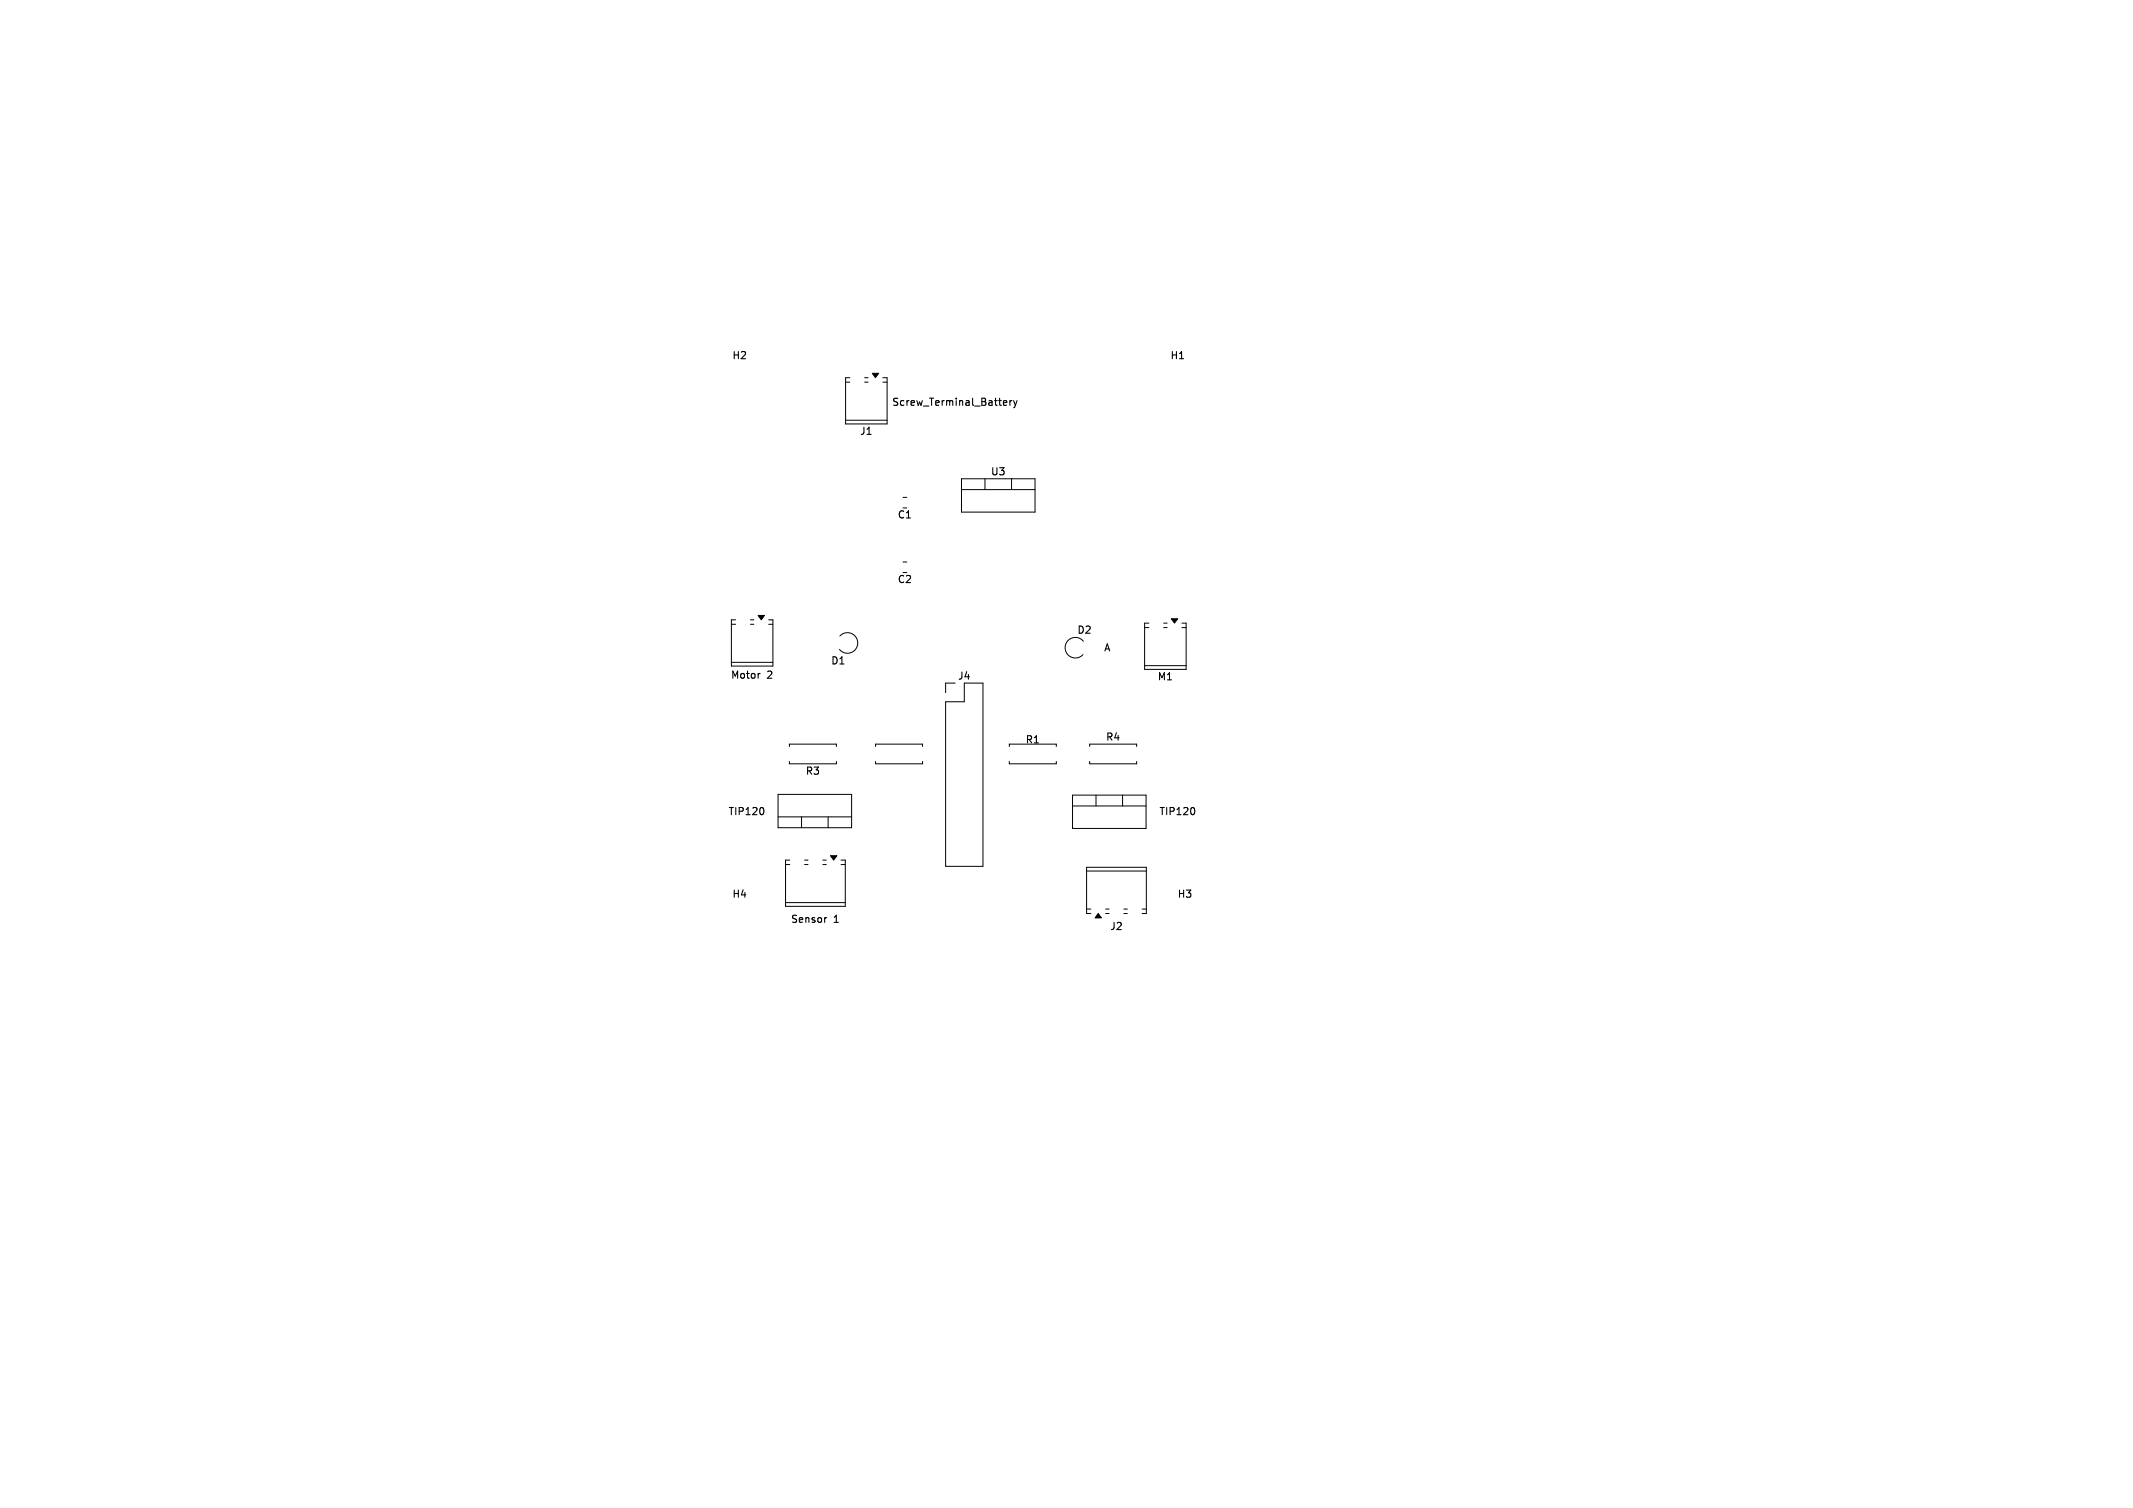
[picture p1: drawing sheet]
<svg xmlns="http://www.w3.org/2000/svg" width="297mm" height="210mm" viewBox="0 0 297 210" stroke-linecap="round" stroke-linejoin="round" font-family="sans-serif">
<defs><g id="words">
<g font-size="1.4">
<text x="101.9" y="50.2">H2</text>
<text x="162.9" y="50.2">H1</text>
<text x="124.1" y="56.7">Screw_Terminal_Battery</text>
<text x="119.6" y="60.8">J1</text>
<text x="137.9" y="66.4">U3</text>
<text x="124.9" y="72.4">C1</text>
<text x="124.9" y="81.4">C2</text>
<text x="149.9" y="88.5">D2</text>
<text x="101.7" y="94.7">Motor</text>
<text x="106.8" y="94.7">2</text>
<text x="115.6" y="92.7">D1</text>
<text x="133.3" y="94.9">J4</text>
<text x="153.6" y="90.9">A</text>
<text x="161.1" y="94.9">M1</text>
<text x="142.7" y="103.7">R1</text>
<text x="153.9" y="103.4">R4</text>
<text x="101.3" y="113.7">TIP120</text>
<text x="112.1" y="108.1">R3</text>
<text x="161.3" y="113.7">TIP120</text>
<text x="101.9" y="125.2">H4</text>
<text x="163.9" y="125.2">H3</text>
<text x="110" y="128.7">Sensor</text>
<text x="116.1" y="128.7">1</text>
<text x="154.5" y="129.7">J2</text>
</g>
</g></defs>
<path d="M139.8 56.4h.3M139.8 55.8h.2l.2 .2-.5 .1M140.6 55.8v.7M140.9 55.8l-.3 .2M141.1 55.8l.3 .7M141.4 56.5l-.3 .3M141.6 55.8l-.2 .7M105.8 93.8h-.1M106.2 112.5l.2 .3-.2 .6M166.2 112.5l.2 .3-.2 .6M115.1 127.8h-.2" fill="none" stroke="#000" stroke-width=".15"/>
<g fill="none" stroke="#000" stroke-width=".14">
<path d="M117.7 53.2h.6M117.7 58.5h5.8M118.3 52.6h-.6v6.4h5.8v-6.4h-.6M120.4 52.6h.5M120.4 53.2h.5M122.9 53.2h.6M125.7 69.3h.6M125.7 70.7h.6M125.7 78.3h.6M125.7 79.7h.6M133.9 66.7h10.2v4.6h-10.2zM133.9 68.2h10.2"/>
<path d="M137.1 66.7v1.5M140.9 66.7v1.5M101.8 86.9h.6M101.8 92.2h5.8M102.4 86.3h-.6v6.5h5.8v-6.5h-.6M104.5 86.3h.5M104.5 86.9h.5M107 86.9h.6M116.9 88.6a1.43 1.43 0 0 1 2.1-.1 1.43 1.43 0 0 1 0 2.1 1.43 1.43 0 0 1-2.1-.2M133 95.1h-1.3v1.4M134.3 95.1h2.6v25.6h-5.2v-23h2.6zM150.9 89.3a1.43 1.43 0 0 0-2.1-.2 1.43 1.43 0 0 0-.1 2.1 1.43 1.43 0 0 0 2.1 0"/>
<path d="M159.4 87.4h.6M159.4 92.7h5.8M160 86.8h-.6v6.4h5.8v-6.4h-.6M162 86.8h.5M162 87.4h.5M164.6 87.4h.6M108.3 110.6h10.3v4.7h-10.3zM108.3 113.8h10.3M109.9 104v-.4h6.6v.4M109.9 106v.4h6.6v-.4M110 119.8h-.6v6.4h8.3v-6.4h-.6M111.6 113.8v1.5"/>
<path d="M112 119.8h.5M114.6 119.8h.5M115.3 113.8v1.5M121.9 104v-.4h6.6v.4M121.9 106v.4h6.6v-.4M140.5 104v-.4h6.6v.4M140.5 106v.4h6.6v-.4M149.3 110.7h10.3v4.7h-10.3zM149.3 112.2h10.3M151.7 104v-.4h6.6v.4M151.7 106v.4h6.6v-.4M152.6 110.7v1.5"/>
<path d="M156.3 110.7v1.5M109.4 120.4h.6M109.4 125.7h8.3M112 120.4h.5M114.6 120.4h.5M117.1 120.4h.6M151.3 121.3h8.3M151.3 126.6h.6M151.9 127.2h-.6v-6.4h8.3v6.4h-.6M153.9 126.6h.5M153.9 127.2h.5M156.5 126.6h.5"/>
<path d="M156.5 127.2h.5M159 126.6h.6"/>
</g>
<path d="M121.5 52h.8l-.4 .6zM105.6 85.7h.8l-.4 .6zM163.1 86.2h.9l-.5 .6zM115.6 119.2h.9l-.4 .6zM152.9 127.2l.5 .6h-.9z" fill="#000" stroke="#000" stroke-width=".14"/>
<use href="#words"/>
</svg>
